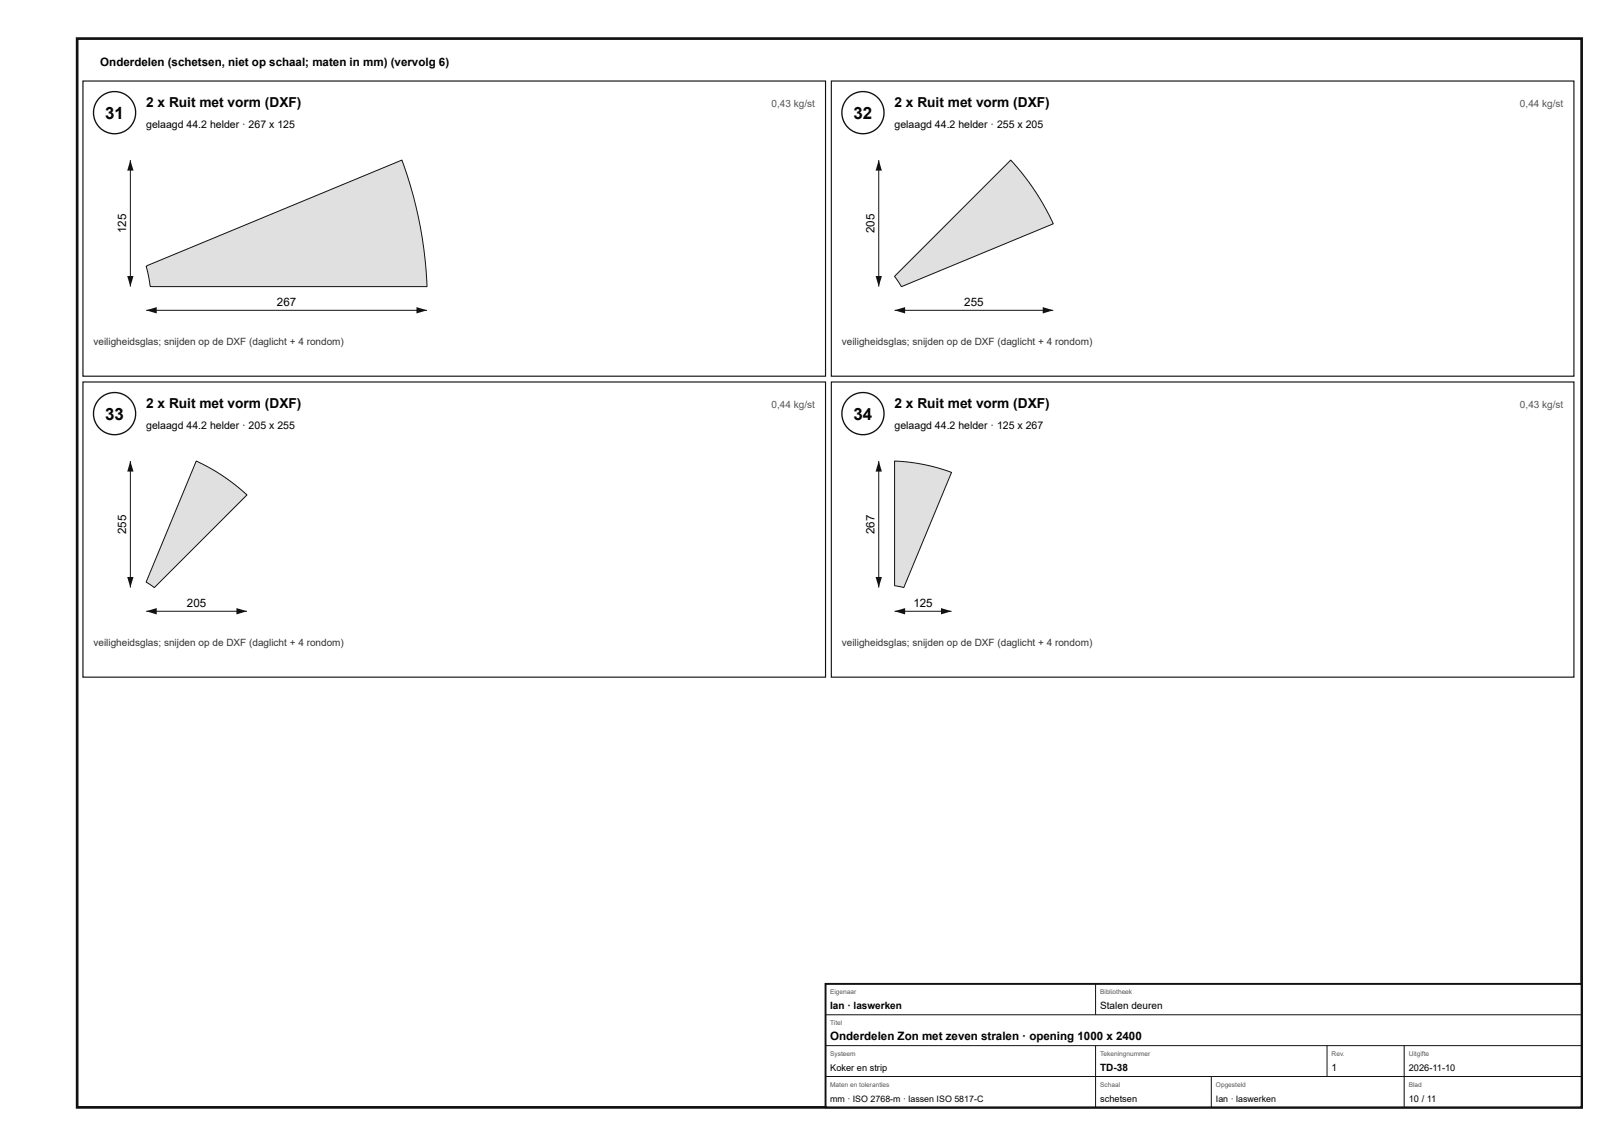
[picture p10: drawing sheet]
<svg xmlns="http://www.w3.org/2000/svg" width="420mm" height="297mm" viewBox="0 0 420 297" stroke-linecap="round" stroke-linejoin="round" font-family="sans-serif">
<defs><g id="words">
<g font-size="4.4">
<text x="27.3" y="30.8">31</text>
<text x="221.3" y="30.8">32</text>
<text x="27.3" y="108.8">33</text>
<text x="221.3" y="108.8">34</text>
</g>
<g font-size="3.6">
<text x="37.9" y="27.8">2 x Ruit met vorm (DXF)</text>
<text x="231.9" y="27.8">2 x Ruit met vorm (DXF)</text>
<text x="37.9" y="105.8">2 x Ruit met vorm (DXF)</text>
<text x="231.9" y="105.8">2 x Ruit met vorm (DXF)</text>
</g>
<g font-size="3">
<text x="26" y="17">Onderdelen (schetsen, niet op schaal; maten in mm) (vervolg 6)</text>
<text x="32.7" y="60.4" transform="rotate(-90 32.7 60.4)">125</text>
<text x="226.7" y="60.4" transform="rotate(-90 226.7 60.4)">205</text>
<text x="71.8" y="79.3">267</text>
<text x="250" y="79.3">255</text>
<text x="32.7" y="138.4" transform="rotate(-90 32.7 138.4)">255</text>
<text x="226.7" y="138.4" transform="rotate(-90 226.7 138.4)">267</text>
<text x="48.4" y="157.3">205</text>
<text x="236.8" y="157.3">125</text>
<text x="215.2" y="269.6">Onderdelen Zon met zeven stralen · opening 1000 x 2400</text>
</g>
<g font-size="2.7">
<text x="37.9" y="33.3">gelaagd 44.2 helder · 267 x 125</text>
<text x="231.9" y="33.3">gelaagd 44.2 helder · 255 x 205</text>
<text x="37.9" y="111.3">gelaagd 44.2 helder · 205 x 255</text>
<text x="231.9" y="111.3">gelaagd 44.2 helder · 125 x 267</text>
</g>
<g font-size="2.6" fill="#555">
<text x="200" y="27.8">0,43 kg/st</text>
<text x="394" y="27.8">0,44 kg/st</text>
<text x="200" y="105.8">0,44 kg/st</text>
<text x="394" y="105.8">0,43 kg/st</text>
</g>
<g font-size="2.6" fill="#333">
<text x="24.2" y="89.3">veiligheidsglas; snijden op de DXF (daglicht + 4 rondom)</text>
<text x="218.2" y="89.3">veiligheidsglas; snijden op de DXF (daglicht + 4 rondom)</text>
<text x="24.2" y="167.3">veiligheidsglas; snijden op de DXF (daglicht + 4 rondom)</text>
<text x="218.2" y="167.3">veiligheidsglas; snijden op de DXF (daglicht + 4 rondom)</text>
</g>
<g font-size="2.6">
<text x="215.2" y="261.6">Ian · laswerken</text>
<text x="285.2" y="261.6">Stalen deuren</text>
<text x="285.2" y="277.6">TD-38</text>
<text x="345.2" y="277.6">1</text>
</g>
<g font-size="2.4">
<text x="215.2" y="277.6">Koker en strip</text>
<text x="365.2" y="277.6">2026-11-10</text>
<text x="285.2" y="285.6">schetsen</text>
<text x="365.2" y="285.6">10 / 11</text>
</g>
<g font-size="2.3">
<text x="215.2" y="285.6">mm · ISO 2768-m · lassen ISO 5817-C</text>
<text x="315.2" y="285.6">Ian · laswerken</text>
</g>
<g font-size="1.7" fill="#555">
<text x="215.2" y="257.6">Eigenaar</text>
<text x="285.2" y="257.6">Bibliotheek</text>
<text x="215.2" y="265.6">Titel</text>
<text x="215.2" y="273.6">Systeem</text>
<text x="285.2" y="273.6">Tekeningnummer</text>
<text x="345.2" y="273.6">Rev.</text>
<text x="365.2" y="273.6">Uitgifte</text>
<text x="215.2" y="281.6">Maten en toleranties</text>
<text x="285.2" y="281.6">Schaal</text>
<text x="315.2" y="281.6">Opgesteld</text>
<text x="365.2" y="281.6">Blad</text>
</g>
</g></defs>
<path d="M20 10h390v277h-390z" fill="none" stroke="#111" stroke-width=".7" stroke-linecap="butt"/>
<path d="M21.5 21h192.5v76.5h-192.5z" fill="none" stroke="#111" stroke-width=".3"/>
<circle cx="29.7" cy="29.2" r="5.5" fill="#fff"/>
<circle cx="29.7" cy="29.2" r="5.5" fill="none" stroke="#111" stroke-width=".35"/>
<path d="M37.9 69l66.3-27.5a106.6 106.6 0 0 1 6.5 32.8h-71.4l-.4-.1z" fill="#d6e4e9"/>
<path d="M37.9 69l66.3-27.5a106.6 106.6 0 0 1 6.5 32.8h-71.4l-.4-.1zM37.9 80.4h72.8" fill="none" stroke="#111" stroke-width=".26"/>
<g fill="#111">
<path d="M37.9 80.4l2.7-.8v1.6z"/>
<path d="M108 79.6l2.7 .8-2.7 .8z"/>
</g>
<path d="M33.8 41.5v32.8" fill="none" stroke="#111" stroke-width=".26"/>
<g fill="#111">
<path d="M33.8 41.5l.8 2.7h-1.6z"/>
<path d="M33 71.5h1.6l-.8 2.8z"/>
</g>
<path d="M215.5 21h192.5v76.5h-192.5z" fill="none" stroke="#111" stroke-width=".3"/>
<circle cx="223.7" cy="29.2" r="5.5" fill="#fff"/>
<circle cx="223.7" cy="29.2" r="5.5" fill="none" stroke="#111" stroke-width=".35"/>
<path d="M232 71.5l30-30a63.2 63.2 0 0 1 11 16.5l-39.1 16.2-.3 .1-1.7-2.7z" fill="#d6e4e9"/>
<path d="M232 71.5l30-30a63.2 63.2 0 0 1 11 16.5l-39.1 16.2-.3 .1-1.7-2.7zM231.9 80.4h41.1" fill="none" stroke="#111" stroke-width=".26"/>
<g fill="#111">
<path d="M231.9 80.4l2.7-.8v1.6z"/>
<path d="M270.3 79.6l2.7 .8-2.7 .8z"/>
</g>
<path d="M227.8 41.5v32.8" fill="none" stroke="#111" stroke-width=".26"/>
<g fill="#111">
<path d="M227.8 41.5l.8 2.7h-1.6z"/>
<path d="M227 71.5h1.6l-.8 2.8z"/>
</g>
<path d="M21.5 99h192.5v76.5h-192.5z" fill="none" stroke="#111" stroke-width=".3"/>
<circle cx="29.7" cy="107.2" r="5.5" fill="#fff"/>
<circle cx="29.7" cy="107.2" r="5.5" fill="none" stroke="#111" stroke-width=".35"/>
<path d="M50.9 119.5a50.3 50.3 0 0 1 13.1 8.8l-24 24-2.1-1.4v-.2z" fill="#d6e4e9"/>
<path d="M50.9 119.5a50.3 50.3 0 0 1 13.1 8.8l-24 24-2.1-1.4v-.2zM37.9 158.4h26.1" fill="none" stroke="#111" stroke-width=".26"/>
<g fill="#111">
<path d="M37.9 158.4l2.7-.8v1.6z"/>
<path d="M61.3 157.6l2.7 .8-2.7 .8z"/>
</g>
<path d="M33.8 119.5v32.8" fill="none" stroke="#111" stroke-width=".26"/>
<g fill="#111">
<path d="M33.8 119.5l.8 2.7h-1.6z"/>
<path d="M33 149.5h1.6l-.8 2.8z"/>
</g>
<path d="M215.5 99h192.5v76.5h-192.5z" fill="none" stroke="#111" stroke-width=".3"/>
<circle cx="223.7" cy="107.2" r="5.5" fill="#fff"/>
<circle cx="223.7" cy="107.2" r="5.5" fill="none" stroke="#111" stroke-width=".35"/>
<path d="M231.9 119.5a48.2 48.2 0 0 1 14.8 2.9l-12.4 29.9-2.4-.5v-.2z" fill="#d6e4e9"/>
<path d="M231.9 119.5a48.2 48.2 0 0 1 14.8 2.9l-12.4 29.9-2.4-.5v-.2zM231.9 158.4h14.8" fill="none" stroke="#111" stroke-width=".26"/>
<g fill="#111">
<path d="M231.9 158.4l2.7-.8v1.6z"/>
<path d="M243.9 157.6l2.8 .8-2.8 .8z"/>
</g>
<path d="M227.8 119.5v32.8" fill="none" stroke="#111" stroke-width=".26"/>
<g fill="#111">
<path d="M227.8 119.5l.8 2.7h-1.6z"/>
<path d="M227 149.5h1.6l-.8 2.8z"/>
</g>
<path d="M214 255h196v32h-196z" fill="#fff"/>
<path d="M214 255h196v32h-196z" fill="none" stroke="#111" stroke-width=".5"/>
<path d="M284 255v8M214 263h196M214 271h196M214 279h196M284 271v16M314 279v8M344 271v8M364 271v16" fill="none" stroke="#111" stroke-width=".26"/>
<use href="#words"/>
</svg>
